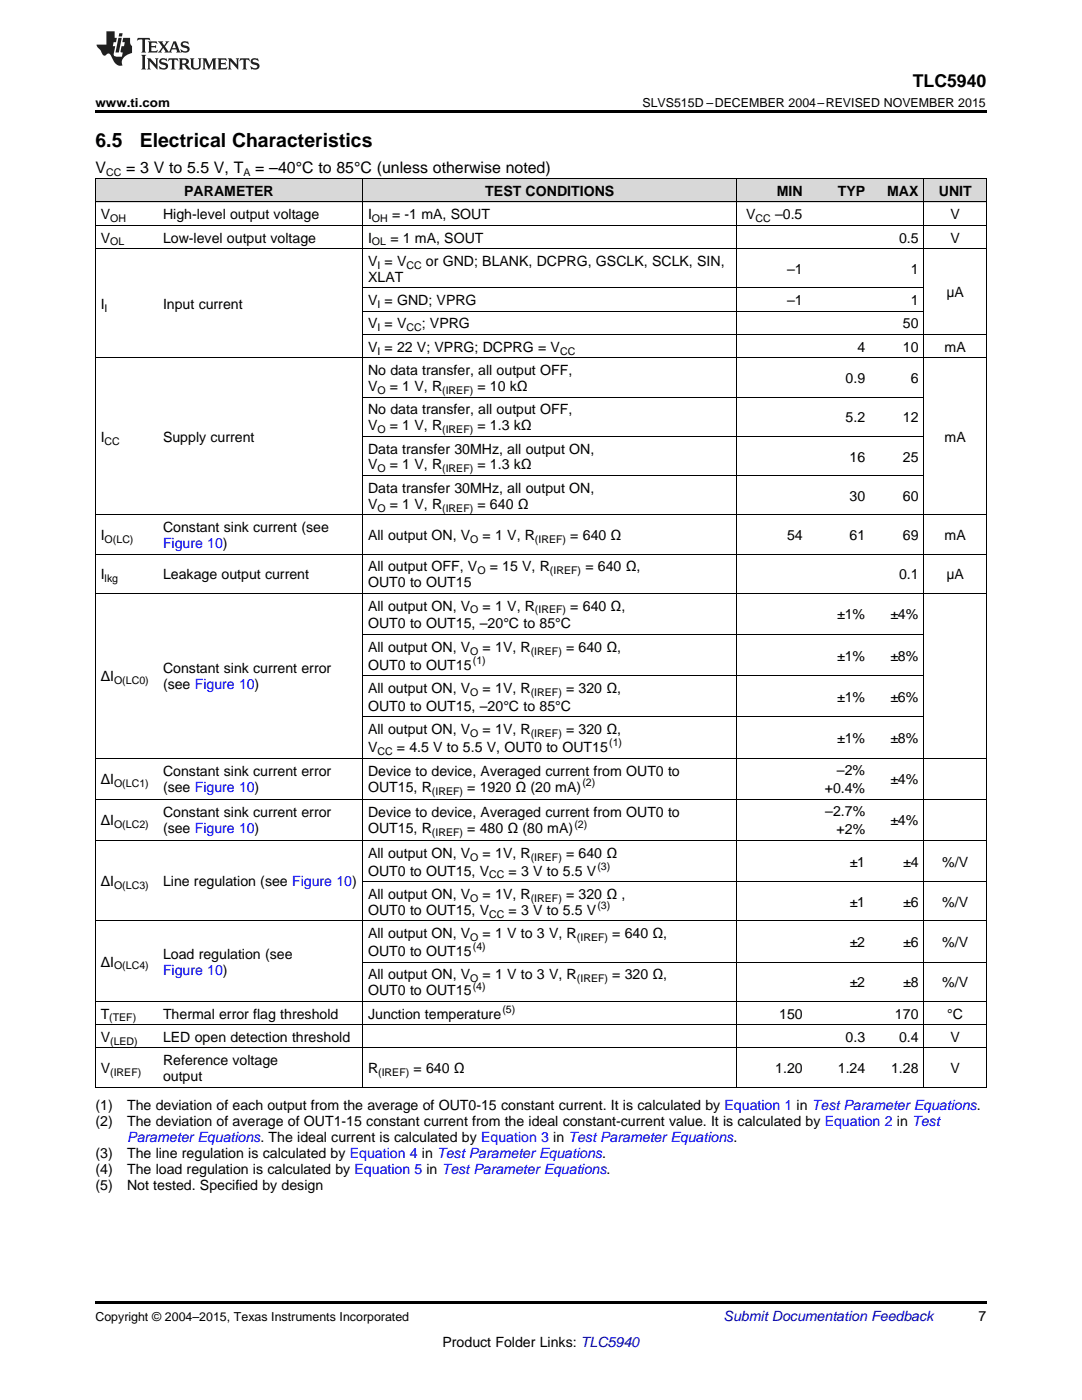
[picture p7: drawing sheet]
<svg xmlns="http://www.w3.org/2000/svg" width="216mm" height="279mm" viewBox="0 0 216 279" stroke-linecap="round" stroke-linejoin="round" font-family="sans-serif">
<defs><g id="words">
<g font-size="3.9">
<text x="19" y="29.3">6.5</text>
<text x="27.9" y="29.3">Electrical Characteristics</text>
</g>
<text font-size="3.5" x="182.1" y="17.3">TLC5940</text>
<g font-size="3.2">
<text x="19" y="34.4">V</text>
<text x="25.2" y="34.4">= 3 V to 5.5 V, T</text>
<text x="50.9" y="34.4">= –40°C to 85°C (unless otherwise noted)</text>
</g>
<g font-size="2.8">
<text x="36.8" y="39.1">PARAMETER</text>
<text x="96.8" y="39.1">TEST CONDITIONS</text>
<text x="155" y="39.1">MIN</text>
<text x="167.2" y="39.1">TYP</text>
<text x="177" y="39.1">MAX</text>
<text x="187.3" y="39.1">UNIT</text>
<text x="20.1" y="43.7">V</text>
<text x="32.5" y="43.7">High-level output voltage</text>
<text x="73.4" y="43.7">I</text>
<text x="78.2" y="43.7">= -1 mA, SOUT</text>
<text x="148.9" y="43.7">V</text>
<text x="154.7" y="43.7">–0.5</text>
<text x="189.7" y="43.7">V</text>
<text x="20.1" y="48.4">V</text>
<text x="32.5" y="48.4">Low-level output voltage</text>
<text x="73.4" y="48.4">I</text>
<text x="73.4" y="53.1">V = V</text>
<text x="77.9" y="48.4">= 1 mA, SOUT</text>
<text x="85" y="53.1">or GND; BLANK, DCPRG, GSCLK, SCLK, SIN,</text>
<text x="179.4" y="48.4">0.5</text>
<text x="189.7" y="48.4">V</text>
<text x="73.4" y="56.2">XLAT</text>
<text x="157.1" y="54.6">–1</text>
<text x="181.7" y="54.6">1</text>
<text x="188.8" y="59.3">μA</text>
<text x="20.1" y="61.6">I</text>
<text x="32.5" y="61.6">Input current</text>
<text x="73.4" y="60.9">V = GND; VPRG</text>
<text x="73.4" y="65.5">V = V</text>
<text x="84.2" y="65.5">; VPRG</text>
<text x="157.1" y="60.9">–1</text>
<text x="180.2" y="65.5">50</text>
<text x="181.7" y="60.9">1</text>
<text x="73.4" y="70.2">V = 22 V; VPRG; DCPRG = V</text>
<text x="171.1" y="70.2">4</text>
<text x="180.2" y="70.2">10</text>
<text x="188.5" y="70.2">mA</text>
<text x="73.4" y="74.9">No data transfer, all output OFF,</text>
<text x="168.7" y="76.4">0.9</text>
<text x="181.7" y="76.4">6</text>
<text x="73.4" y="78">V</text>
<text x="73.4" y="82.7">No data transfer, all output OFF,</text>
<text x="77.8" y="78">= 1 V, R</text>
<text x="95.3" y="78">= 10 kΩ</text>
<text x="20.1" y="88.2">I</text>
<text x="32.5" y="88.2">Supply current</text>
<text x="73.4" y="85.9">V</text>
<text x="77.8" y="85.9">= 1 V, R</text>
<text x="95.3" y="85.9">= 1.3 kΩ</text>
<text x="168.7" y="84.3">5.2</text>
<text x="180.2" y="84.3">12</text>
<text x="188.5" y="88.2">mA</text>
<text x="73.4" y="90.5">Data transfer 30MHz, all output ON,</text>
<text x="73.4" y="93.7">V</text>
<text x="77.8" y="93.7">= 1 V, R</text>
<text x="95.3" y="93.7">= 1.3 kΩ</text>
<text x="169.5" y="92.1">16</text>
<text x="180.2" y="92.1">25</text>
<text x="73.4" y="98.4">Data transfer 30MHz, all output ON,</text>
<text x="73.4" y="101.5">V</text>
<text x="77.8" y="101.5">= 1 V, R</text>
<text x="95.3" y="101.5">= 640 Ω</text>
<text x="169.5" y="99.9">30</text>
<text x="180.2" y="99.9">60</text>
<text x="20.1" y="107.8">I</text>
<text x="32.5" y="106.2">Constant sink current (see</text>
<text x="73.4" y="107.8">All output ON, V</text>
<text x="96.3" y="107.8">= 1 V, R</text>
<text x="113.8" y="107.8">= 640 Ω</text>
<text x="157.1" y="107.8">54</text>
<text x="169.5" y="107.8">61</text>
<text x="180.2" y="107.8">69</text>
<text x="188.5" y="107.8">mA</text>
<text x="20.1" y="115.6">I</text>
<text x="32.5" y="115.6">Leakage output current</text>
<text x="73.4" y="114">All output OFF, V</text>
<text x="73.4" y="117.2">OUT0 to OUT15</text>
<text x="97.7" y="114">= 15 V, R</text>
<text x="116.8" y="114">= 640 Ω,</text>
<text x="179.4" y="115.6">0.1</text>
<text x="188.8" y="115.6">μA</text>
<text x="73.4" y="121.8">All output ON, V</text>
<text x="73.4" y="125.4">OUT0 to OUT15, –20°C to 85°C</text>
<text x="96.3" y="121.8">= 1 V, R</text>
<text x="113.8" y="121.8">= 640 Ω,</text>
<text x="167" y="123.6">±1%</text>
<text x="177.7" y="123.6">±4%</text>
<text x="73.4" y="130.1">All output ON, V</text>
<text x="96.3" y="130.1">= 1V, R</text>
<text x="113" y="130.1">= 640 Ω,</text>
<text x="167" y="131.8">±1%</text>
<text x="177.7" y="131.8">±8%</text>
<text x="20.1" y="136">ΔI</text>
<text x="32.5" y="134.4">Constant sink current error</text>
<text x="32.5" y="137.5">(see Figure 10)</text>
<text x="73.4" y="133.6">OUT0 to OUT15</text>
<text x="73.4" y="138.3">All output ON, V</text>
<text x="73.4" y="141.9">OUT0 to OUT15, –20°C to 85°C</text>
<text x="96.3" y="138.3">= 1V, R</text>
<text x="113" y="138.3">= 320 Ω,</text>
<text x="167" y="140.1">±1%</text>
<text x="177.7" y="140.1">±6%</text>
<text x="73.4" y="146.5">All output ON, V</text>
<text x="96.3" y="146.5">= 1V, R</text>
<text x="113" y="146.5">= 320 Ω,</text>
<text x="167" y="148.3">±1%</text>
<text x="177.7" y="148.3">±8%</text>
<text x="32.5" y="154.9">Constant sink current error</text>
<text x="73.4" y="150.1">V</text>
<text x="73.4" y="154.9">Device to device, Averaged current from OUT0 to</text>
<text x="79.2" y="150.1">= 4.5 V to 5.5 V, OUT0 to OUT15</text>
<text x="167" y="154.7">–2%</text>
<text x="20.1" y="156.5">ΔI</text>
<text x="32.5" y="158.1">(see Figure 10)</text>
<text x="73.4" y="158.1">OUT15, R</text>
<text x="93.2" y="158.1">= 1920 Ω (20 mA)</text>
<text x="164.6" y="158.3">+0.4%</text>
<text x="177.7" y="156.5">±4%</text>
<text x="20.1" y="164.7">ΔI</text>
<text x="32.5" y="163.1">Constant sink current error</text>
<text x="32.5" y="166.3">(see Figure 10)</text>
<text x="73.4" y="163.1">Device to device, Averaged current from OUT0 to</text>
<text x="73.4" y="166.3">OUT15, R</text>
<text x="93.2" y="166.3">= 480 Ω (80 mA)</text>
<text x="164.7" y="162.9">–2.7%</text>
<text x="166.9" y="166.5">+2%</text>
<text x="177.7" y="164.7">±4%</text>
<text x="73.4" y="171.2">All output ON, V</text>
<text x="96.3" y="171.2">= 1V, R</text>
<text x="113" y="171.2">= 640 Ω</text>
<text x="169.5" y="172.9">±1</text>
<text x="180.2" y="172.9">±4</text>
<text x="188" y="172.9">%/V</text>
<text x="20.1" y="176.8">ΔI</text>
<text x="32.5" y="176.8">Line regulation (see Figure 10)</text>
<text x="73.4" y="174.7">OUT0 to OUT15, V</text>
<text x="73.4" y="179.4">All output ON, V</text>
<text x="96.3" y="179.4">= 1V, R</text>
<text x="101.5" y="174.7">= 3 V to 5.5 V</text>
<text x="113" y="179.4">= 320 Ω ,</text>
<text x="73.4" y="182.6">OUT0 to OUT15, V</text>
<text x="101.5" y="182.6">= 3 V to 5.5 V</text>
<text x="169.5" y="181">±1</text>
<text x="180.2" y="181">±6</text>
<text x="188" y="181">%/V</text>
<text x="32.5" y="191.3">Load regulation (see</text>
<text x="73.4" y="187.2">All output ON, V</text>
<text x="73.4" y="190.8">OUT0 to OUT15</text>
<text x="96.3" y="187.2">= 1 V to 3 V, R</text>
<text x="122.2" y="187.2">= 640 Ω,</text>
<text x="169.5" y="189">±2</text>
<text x="180.2" y="189">±6</text>
<text x="188" y="189">%/V</text>
<text x="20.1" y="192.9">ΔI</text>
<text x="73.4" y="195.4">All output ON, V</text>
<text x="96.3" y="195.4">= 1 V to 3 V, R</text>
<text x="122.2" y="195.4">= 320 Ω,</text>
<text x="169.5" y="197">±2</text>
<text x="180.2" y="197">±8</text>
<text x="188" y="197">%/V</text>
<text x="20.1" y="203.3">T</text>
<text x="32.5" y="203.3">Thermal error flag threshold</text>
<text x="73.4" y="198.6">OUT0 to OUT15</text>
<text x="73.4" y="203.3">Junction temperature</text>
<text x="155.5" y="203.3">150</text>
<text x="178.6" y="203.3">170</text>
<text x="189" y="203.3">°C</text>
<text x="20.1" y="207.9">V</text>
<text x="32.5" y="207.9">LED open detection threshold</text>
<text x="168.7" y="207.9">0.3</text>
<text x="179.4" y="207.9">0.4</text>
<text x="189.7" y="207.9">V</text>
<text x="20.1" y="214.2">V</text>
<text x="32.5" y="212.6">Reference voltage</text>
<text x="32.5" y="215.8">output</text>
<text x="73.4" y="214.2">R</text>
<text x="82.5" y="214.2">= 640 Ω</text>
<text x="154.7" y="214.2">1.20</text>
<text x="167.2" y="214.2">1.24</text>
<text x="177.8" y="214.2">1.28</text>
<text x="189.7" y="214.2">V</text>
<text x="19" y="221.6">(1)</text>
<text x="25.4" y="221.6">The deviation of each output from the average of OUT0-15 constant current. It is calculated by Equation 1 in Test Parameter Equations.</text>
<text x="19" y="224.8">(2)</text>
<text x="25.4" y="224.8">The deviation of average of OUT1-15 constant current from the ideal constant-current value. It is calculated by Equation 2 in Test</text>
<text x="19" y="231.1">(3)</text>
<text x="25.4" y="231.1">The line regulation is calculated by Equation 4 in Test Parameter Equations.</text>
<text x="19" y="234.3">(4)</text>
<text x="19" y="237.5">(5)</text>
<text x="25.4" y="234.3">The load regulation is calculated by Equation 5 in Test Parameter Equations.</text>
<text x="25.4" y="237.5">Not tested. Specified by design</text>
<text x="195.3" y="263.6">7</text>
<text x="88.3" y="268.9">Product Folder Links: TLC5940</text>
</g>
<g font-size="2.8" fill="#00f">
<text x="32.5" y="109.4">Figure 10)</text>
<text x="32.5" y="194.5">Figure 10)</text>
<text x="25.4" y="228">Parameter Equations. The ideal current is calculated by Equation 3 in Test Parameter Equations.</text>
</g>
<text font-size="2.8" fill="#0000c8" x="144.4" y="263.6">Submit Documentation Feedback</text>
<g font-size="2.5">
<text x="19" y="21.4">www.ti.com</text>
<text x="128.2" y="21.4">SLVS515D –DECEMBER 2004–REVISED NOVEMBER 2015</text>
<text x="19" y="263.6">Copyright © 2004–2015, Texas Instruments Incorporated</text>
</g>
<g font-size="2.1">
<text x="21.2" y="35.1">CC</text>
<text x="48.6" y="35.1">A</text>
<text x="22" y="44.3">OH</text>
<text x="74.2" y="44.3">OH</text>
<text x="150.8" y="44.3">CC</text>
<text x="22" y="49">OL</text>
<text x="74.2" y="49">OL</text>
<text x="75.3" y="53.6">I</text>
<text x="81.1" y="53.6">CC</text>
<text x="20.9" y="62.2">I</text>
<text x="75.3" y="61.5">I</text>
<text x="75.3" y="66.1">I</text>
<text x="75.3" y="70.8">I</text>
<text x="81.1" y="66.1">CC</text>
<text x="111.8" y="70.8">CC</text>
<text x="75.3" y="78.6">O</text>
<text x="88.2" y="78.6">(IREF)</text>
<text x="20.9" y="88.8">CC</text>
<text x="75.3" y="86.4">O</text>
<text x="88.2" y="86.4">(IREF)</text>
<text x="75.3" y="94.3">O</text>
<text x="88.2" y="94.3">(IREF)</text>
<text x="75.3" y="102.1">O</text>
<text x="88.2" y="102.1">(IREF)</text>
<text x="20.9" y="108.3">O(LC)</text>
<text x="93.8" y="108.3">O</text>
<text x="106.7" y="108.3">(IREF)</text>
<text x="20.9" y="116.2">lkg</text>
<text x="95.2" y="114.6">O</text>
<text x="109.7" y="114.6">(IREF)</text>
<text x="93.8" y="122.4">O</text>
<text x="106.7" y="122.4">(IREF)</text>
<text x="93.8" y="130.6">O</text>
<text x="105.9" y="130.6">(IREF)</text>
<text x="22.8" y="136.5">O(LC0)</text>
<text x="94.4" y="132.5">(1)</text>
<text x="93.8" y="138.9">O</text>
<text x="105.9" y="138.9">(IREF)</text>
<text x="93.8" y="147.1">O</text>
<text x="105.9" y="147.1">(IREF)</text>
<text x="121.6" y="148.9">(1)</text>
<text x="75.3" y="150.6">CC</text>
<text x="22.8" y="157.1">O(LC1)</text>
<text x="86.2" y="158.6">(IREF)</text>
<text x="116.2" y="157">(2)</text>
<text x="22.8" y="165.3">O(LC2)</text>
<text x="86.2" y="166.9">(IREF)</text>
<text x="114.6" y="165.2">(2)</text>
<text x="93.8" y="171.7">O</text>
<text x="105.9" y="171.7">(IREF)</text>
<text x="119.2" y="173.6">(3)</text>
<text x="22.8" y="177.4">O(LC3)</text>
<text x="93.8" y="180">O</text>
<text x="97.6" y="175.3">CC</text>
<text x="105.9" y="180">(IREF)</text>
<text x="97.6" y="183.1">CC</text>
<text x="119.2" y="181.4">(3)</text>
<text x="93.8" y="187.8">O</text>
<text x="94.4" y="189.7">(4)</text>
<text x="115.1" y="187.8">(IREF)</text>
<text x="22.8" y="193.5">O(LC4)</text>
<text x="93.8" y="196">O</text>
<text x="94.3" y="197.5">(4)</text>
<text x="115.1" y="196">(IREF)</text>
<text x="21.8" y="203.8">(TEF)</text>
<text x="100.3" y="202.1">(5)</text>
<text x="22" y="208.5">(LED)</text>
<text x="22" y="214.7">(IREF)</text>
<text x="75.5" y="214.7">(IREF)</text>
</g>
</g></defs>
<g fill="#d8d8d8">
<path d="M19 35.7h12.5v4.7h-12.5z"/>
<path d="M31.5 35.7h40.9v4.7h-40.9z"/>
<path d="M72.4 35.7h74.6v4.7h-74.6z"/>
<path d="M147 35.7h14.3v4.7h-14.3z"/>
<path d="M161.3 35.7h12.4v4.7h-12.4z"/>
<path d="M173.7 35.7h10.7v4.7h-10.7z"/>
<path d="M184.4 35.7h12.4v4.7h-12.4z"/>
</g>
<path d="M19 22h177.8v.5h-177.8zM19 217h.2zM72.3 217h.1zM146.9 217h.1zM161.2 217h.1zM173.6 217h.1zM184.3 217h.1zM196.7 217h.1zM19 259.7h177.8v.5h-177.8z" fill="#000"/>
<g fill="none" stroke="#000" stroke-width=".2">
<path d="M19 35.6l177.8 .1v181.3M19.1 35.7v181.3M72.3 35.7v181.3M147 35.7v181.3M184.3 35.7v181.3M19 49.6h177.8M19 45h177.8M19 40.3h177.8M72.4 57.4h112M19 71.4h177.8M72.4 79.3h112M72.4 66.8h124.4"/>
<path d="M72.4 62.1h112M72.4 94.9h112M72.4 87.1h112M19 118.4h177.8M19 110.6h177.8M19 102.7h177.8M72.4 134.8h112M72.4 126.6h112M19 159.5h177.8M19 151.3h177.8M72.4 143.1h112M19 167.7h177.8"/>
<path d="M72.4 175.9h124.4M19 199.8h177.8M19 183.8h177.8M72.4 192h124.4M19 217h177.8M19 209.1h177.8M19 204.5h177.8"/>
</g>
<g fill="#231f20">
<path d="M27.5 7.6l-.1 .5 .4-.2h.6v.1v2.1l-.2 .4h1l-.3-.4v-2.1l.1-.1h.5l.5 .2-.2-.5zM29.5 8.3l.2 .3v1.5l-.2 .4h1.8l.2-.6a1.04 1.04 0 0 1-1.3 .2v-.7h.6l.3 .2v-.6l-.3 .2h-.6v-.6l.8-.1 .4 .3-.2-.5zM31.5 8.3l.9 1.1-.9 1.1h.8l-.2-.2 .5-.7 .4 .7-.2 .2h1.5l-.1-.2 .1-.4h.9l.1 .4-.2 .2h1l-.3-.3-.7-1.9h-.5l-.9 2-.8-1 .9-1h-.8l.1 .3-.3 .5-.4-.6 .2-.2zM34.7 8.6l.4 1h-.7zM36.3 8.4a.63 .63 0 0 0-.2 .7 .63 .63 0 0 0 .6 .4l.6 .2 .1 .2a.75 .75 0 0 1-.7 .4 .75 .75 0 0 1-.6-.5l.1 .7 .1-.1a1.11 1.11 0 0 0 1.5-.6 1.13 1.13 0 0 0-1.2-.8l-.1-.4a1.04 1.04 0 0 1 1.2 .2l-.2-.5-.1 .1-.5-.2zM28.2 10.9l.2 .4v2.2l-.2 .4h1l-.3-.4v-2.2l.3-.4zM29.3 11.6l.3 .4v1.5l-.3 .4h.8l-.2-.4v-1.3l1.5 1.7v-1.9l.2-.4h-.7l.2 .4v.9l-1.1-1.3zM32 11.8a.62 .62 0 0 0-.2 .7 .62 .62 0 0 0 .6 .4l.6 .1 .1 .3a.76 .76 0 0 1-.7 .3 .76 .76 0 0 1-.6-.4l.1 .7 .1-.1a1.11 1.11 0 0 0 1.5-.6 1.13 1.13 0 0 0-1.2-.8l-.1-.4a1.04 1.04 0 0 1 1.2 .2l-.2-.6-.1 .1-.5-.1zM33.7 11.6l-.2 .6a.61 .61 0 0 1 .8-.3v1.6l-.2 .4h.9l-.2-.4v-1.6a.63 .63 0 0 1 .8 .3l-.2-.6zM35.6 11.6l.3 .4v1.5l-.3 .4h1l-.2-.2v-.8l.5 .2a.76 .76 0 0 0 1.2 .7l-1-1a.58 .58 0 0 0 .6-.5 .58 .58 0 0 0-.5-.6zM36.4 11.9h.1a.45 .45 0 0 1 .5 .1 .45 .45 0 0 1 .1 .5l-.7 .2zM37.9 11.6l.2 .2a2.17 2.17 0 0 0 .3 1.9 .99 .99 0 0 0 1.6-.6v-1.1l.2-.4h-.7l.2 .2a1.92 1.92 0 0 1-.2 1.8 .6 .6 0 0 1-.9-.5v-1.1l.2-.4zM40.4 11.6l.2 .4v1.5l-.2 .4h.7l-.2-.4v-1.4l.8 1.8 .8-1.8v1.4l-.2 .4h.9l-.2-.4v-1.5l.2-.4h-.8l-.6 1.5-.6-1.5zM43.4 11.6l.2 .4v1.5l-.2 .4h1.8l.2-.6a1.04 1.04 0 0 1-1.3 .1v-.6h.5l.4 .2v-.6l-.4 .2h-.5v-.7h.8l.3 .3-.1-.6zM45.5 11.6l.2 .4v1.5l-.2 .4h.7l-.2-.4v-1.3l1.5 1.7v-1.9l.2-.4h-.7l.2 .4v.9l-1.1-1.3zM47.9 11.6l-.1 .6a.61 .61 0 0 1 .8-.3v1.6l-.3 .4h1l-.3-.4 .1-1.6a.63 .63 0 0 1 .7 .3l-.1-.6zM50.2 11.8a.62 .62 0 0 0-.2 .7 .62 .62 0 0 0 .6 .4l.6 .1 .2 .3a.76 .76 0 0 1-.8 .3 .76 .76 0 0 1-.6-.4l.1 .7 .2-.1a1.11 1.11 0 0 0 1.5-.6 1.13 1.13 0 0 0-1.3-.8l-.1-.4a1.04 1.04 0 0 1 1.2 .2l-.1-.6-.2 .1-.5-.1z"/>
<path d="M21.2 6.3v2.6h-1.9l.1 .4 .7 .9a.91 .91 0 0 0 1 .8 .56 .56 0 0 1 .5-.3 .56 .56 0 0 1 .5 .3l.4 .8a1.53 1.53 0 0 0 1.9 1.2 1.54 1.54 0 0 1 1-2.1l.9-.3v-1.4a1.52 1.52 0 0 1-.3-1.6h-1.4l-.2 .8h.5l-.2 .8h-.4l-.2 1v.2l.4 .1-.2 .8a1.93 1.93 0 0 1-1.6-.3l.3-1.8h-.5l.2-.8h.4l.2-.8h-.4v-1.3zM23.6 7.6l-.6 2.9h.7l.6-2.9zM23.8 6.6l-.1 .7h.6l.2-.7z"/>
</g>
<use href="#words"/>
</svg>
